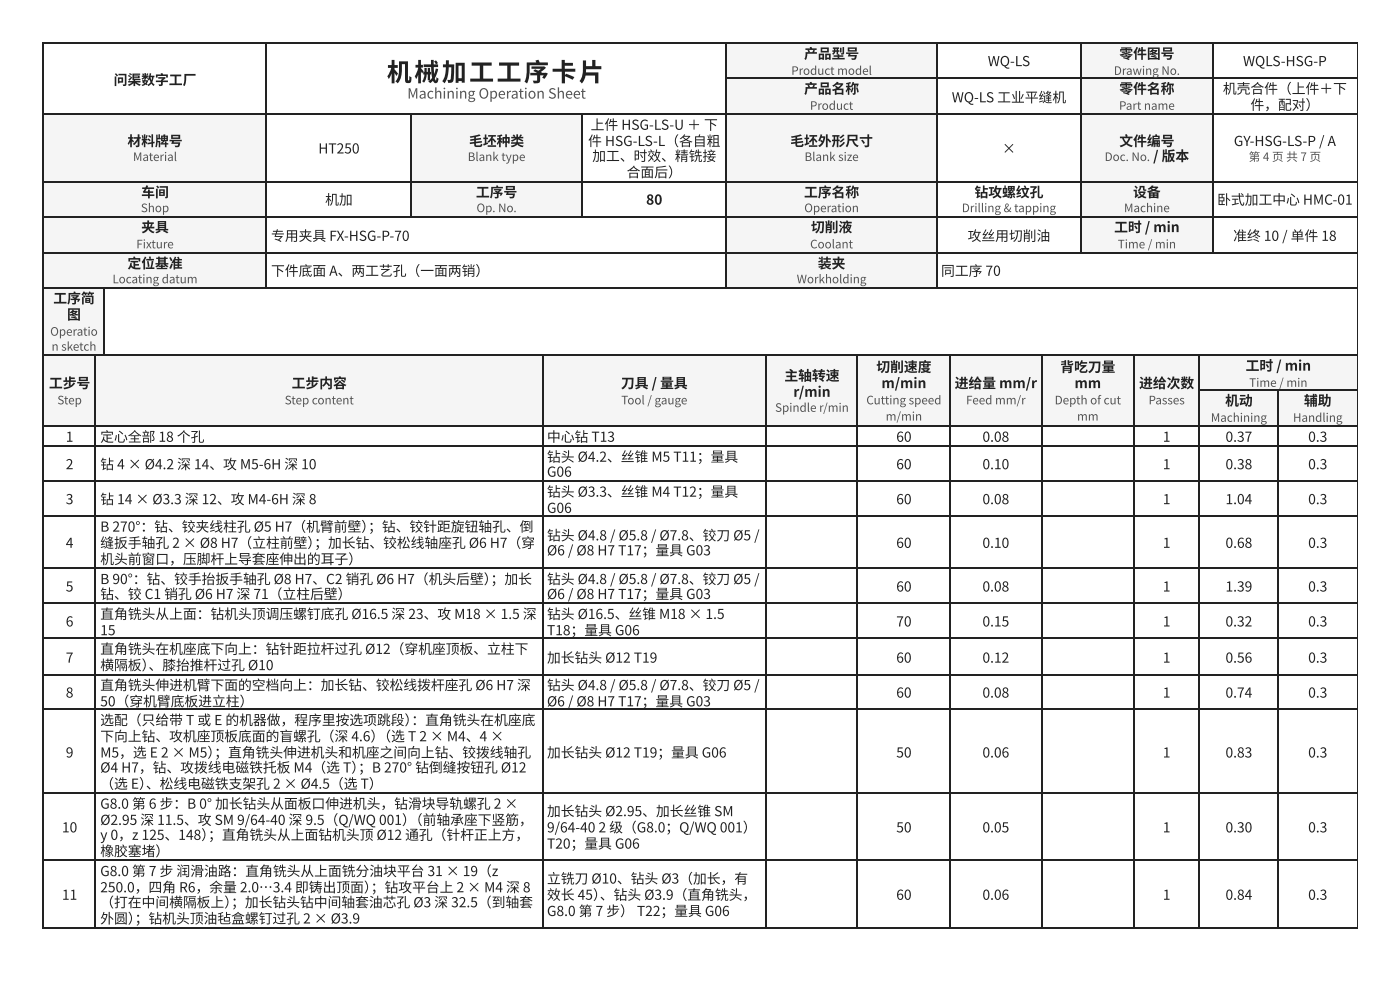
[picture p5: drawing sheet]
<svg xmlns="http://www.w3.org/2000/svg" width="297mm" height="210mm" viewBox="0 0 297 210" stroke-linecap="round" stroke-linejoin="round" font-family="sans-serif">
<defs><g id="words">
<text font-size="5.3" fill="#1d2327" x="82.1" y="17.2">机械加工 工 序卡片</text>
<text font-size="3" fill="#4a5560" x="86.4" y="20.9">Machining Operation Sheet</text>
<g font-size="2.9" fill="#1d2327">
<text x="24.1" y="18">问渠数字工厂</text>
<text x="170.6" y="12.4">产品型号</text>
<text x="209.6" y="14">WQ-LS</text>
<text x="237.5" y="12.4">零件图号</text>
<text x="263.7" y="14">WQLS-HSG-P</text>
<text x="170.6" y="19.8">产品名称</text>
<text x="201.9" y="21.7">WQ-LS 工业平缝机</text>
<text x="237.5" y="19.8">零件名称</text>
<text x="259.4" y="19.8">机壳合件（上件＋下</text>
<text x="265.3" y="23.3">件，配对）</text>
<text x="125.3" y="27.5">上件 HSG-LS-U ＋ 下</text>
<text x="27" y="31">材料牌号</text>
<text x="67.5" y="32.5">HT250</text>
<text x="99.5" y="31">毛坯种类</text>
<text x="124.8" y="31">件 HSG-LS-L（各自 粗</text>
<text x="125.6" y="34.1">加工、时效、精铣接</text>
<text x="167.7" y="31">毛坯外形尺寸</text>
<text x="212.6" y="32.5">×</text>
<text x="237.5" y="31">文件编号</text>
<text x="244.6" y="34.1">/ 版本</text>
<text x="261.8" y="31">GY-HSG-LS-P / A</text>
<text x="30" y="41.8">车间</text>
<text x="101" y="41.8">工序号</text>
<text x="132.9" y="37.6">合面后）</text>
<text x="170.6" y="41.8">工序名称</text>
<text x="206.7" y="41.8">钻攻螺纹孔</text>
<text x="240.4" y="41.8">设备</text>
<text x="69" y="43.4">机加</text>
<text x="137.1" y="43.4">80</text>
<text x="258.2" y="43.4">卧式加工中心 HMC-01</text>
<text x="30" y="49.2">夹具</text>
<text x="57.5" y="51.1">专用夹具 FX-HSG-P-70</text>
<text x="172" y="49.2">切削液</text>
<text x="205.3" y="51.1">攻丝用切削油</text>
<text x="236.4" y="49.2">工时 / min</text>
<text x="261.6" y="51.1">准终 10 / 单件 18</text>
<text x="27" y="56.9">定位基准</text>
<text x="57.5" y="58.5">下件底面 A、两工艺孔（一面两销）</text>
<text x="173.5" y="56.9">装夹</text>
<text x="199.6" y="58.5">同工序 70</text>
<text x="11.3" y="64.3">工序简</text>
<text x="14.2" y="67.7">图</text>
<text x="10.4" y="82.3">工步号</text>
<text x="61.9" y="82.3">工步内容</text>
<text x="131.7" y="82.3">刀具 / 量具</text>
<text x="166.4" y="80.7">主轴转速</text>
<text x="185.9" y="78.8">切削速度</text>
<text x="187" y="82.3">m/min</text>
<text x="202.5" y="82.3">进给量 mm/r</text>
<text x="224.9" y="78.8">背吃刀量</text>
<text x="228" y="82.3">mm</text>
<text x="241.7" y="82.3">进给次数</text>
<text x="264.3" y="78.6">工时 / min</text>
<text x="168.3" y="84.1">r/min</text>
<text x="259.9" y="86">机动</text>
<text x="276.6" y="86">辅助</text>
<text x="14" y="93.7">1</text>
<text x="21.3" y="93.7">定心全部 18 个孔</text>
<text x="116" y="93.7">中心钻 T13</text>
<text x="190.1" y="93.7">60</text>
<text x="208.4" y="93.7">0.08</text>
<text x="246.7" y="93.7">1</text>
<text x="260" y="93.7">0.37</text>
<text x="277.5" y="93.7">0.3</text>
<text x="14" y="99.5">2</text>
<text x="21.3" y="99.5">钻 4 × Ø4.2 深 14、攻 M5-6H 深 10</text>
<text x="116" y="97.9">钻头 Ø4.2、丝锥 M5 T11；量具</text>
<text x="116" y="101.1">G06</text>
<text x="190.1" y="99.5">60</text>
<text x="208.4" y="99.5">0.10</text>
<text x="246.7" y="99.5">1</text>
<text x="260" y="99.5">0.38</text>
<text x="277.5" y="99.5">0.3</text>
<text x="14" y="106.9">3</text>
<text x="21.3" y="106.9">钻 14 × Ø3.3 深 12、攻 M4-6H 深 8</text>
<text x="116" y="105.3">钻头 Ø3.3、丝锥 M4 T12；量具</text>
<text x="190.1" y="106.9">60</text>
<text x="208.4" y="106.9">0.08</text>
<text x="246.7" y="106.9">1</text>
<text x="260" y="106.9">1.04</text>
<text x="277.5" y="106.9">0.3</text>
<text x="21.3" y="112.7">B 270°：钻、铰夹线柱孔 Ø5 H7（机臂前壁）</text>
<text x="78.1" y="112.7">；钻、铰针距旋钮轴孔、倒</text>
<text x="116" y="108.7">G06</text>
<text x="14" y="116.2">4</text>
<text x="21.3" y="116.2">缝扳手轴孔 2 × Ø8 H7（立柱前壁）</text>
<text x="21.3" y="119.6">机头前窗口 ，压脚杆上导套座伸出的耳子）</text>
<text x="66.7" y="116.2">；加长钻、铰松线轴座孔 Ø6 H7（穿</text>
<text x="116" y="114.6">钻头 Ø4.8 / Ø5.8 / Ø7.8、铰刀 Ø5 /</text>
<text x="116" y="117.7">Ø6 / Ø8 H7 T17；量具 G03</text>
<text x="190.1" y="116.2">60</text>
<text x="208.4" y="116.2">0.10</text>
<text x="246.7" y="116.2">1</text>
<text x="260" y="116.2">0.68</text>
<text x="277.5" y="116.2">0.3</text>
<text x="14" y="125.4">5</text>
<text x="21.3" y="123.8">B 90°：钻、铰手抬扳手轴孔 Ø8 H7、C2 销孔 Ø6 H7（机头后壁）</text>
<text x="104.1" y="123.8">；加长</text>
<text x="116" y="123.8">钻头 Ø4.8 / Ø5.8 / Ø7.8、铰刀 Ø5 /</text>
<text x="190.1" y="125.4">60</text>
<text x="208.4" y="125.4">0.08</text>
<text x="246.7" y="125.4">1</text>
<text x="260" y="125.4">1.39</text>
<text x="277.5" y="125.4">0.3</text>
<text x="21.3" y="127">钻、铰 C1 销孔 Ø6 H7 深 71（立柱后壁）</text>
<text x="21.3" y="131.2">直角 铣头从上面：钻机头顶调压螺钉底孔 Ø16.5 深 23、攻 M18 × 1.5 深</text>
<text x="116" y="127">Ø6 / Ø8 H7 T17；量具 G03</text>
<text x="116" y="131.2">钻头 Ø16.5、丝锥 M18 × 1.5</text>
<text x="14" y="132.8">6</text>
<text x="21.3" y="134.7">15</text>
<text x="116" y="134.7">T18；量具 G06</text>
<text x="190.1" y="132.8">70</text>
<text x="208.4" y="132.8">0.15</text>
<text x="246.7" y="132.8">1</text>
<text x="260" y="132.8">0.32</text>
<text x="277.5" y="132.8">0.3</text>
<text x="14" y="140.5">7</text>
<text x="21.3" y="138.6">直角 铣头在机座底下向上：钻针距拉杆过孔 Ø12（穿机座顶板、立柱下</text>
<text x="21.3" y="142.1">横隔板）</text>
<text x="31.5" y="142.1">、膝抬推杆过孔 Ø10</text>
<text x="116" y="140.5">加长钻头 Ø12 T19</text>
<text x="190.1" y="140.5">60</text>
<text x="208.4" y="140.5">0.12</text>
<text x="246.7" y="140.5">1</text>
<text x="260" y="140.5">0.56</text>
<text x="277.5" y="140.5">0.3</text>
<text x="14" y="147.9">8</text>
<text x="21.3" y="146.3">直角 铣头伸进机臂下面的空档向上：加长钻、铰松线拨杆座孔 Ø6 H7 深</text>
<text x="21.3" y="149.8">50（穿机臂底板进立柱）</text>
<text x="116" y="146.3">钻头 Ø4.8 / Ø5.8 / Ø7.8、铰刀 Ø5 /</text>
<text x="116" y="149.8">Ø6 / Ø8 H7 T17；量具 G03</text>
<text x="190.1" y="147.9">60</text>
<text x="208.4" y="147.9">0.08</text>
<text x="246.7" y="147.9">1</text>
<text x="260" y="147.9">0.74</text>
<text x="277.5" y="147.9">0.3</text>
<text x="21.3" y="153.7">选配（只给带 T 或 E 的机器做，程序里按选项跳段）</text>
<text x="87.3" y="153.7">：直角 铣头在机座底</text>
<text x="14" y="160.6">9</text>
<text x="21.3" y="157.2">下向上钻、攻机座顶板底面的盲螺孔（深 4.6）</text>
<text x="21.3" y="160.6">M5，选 E 2 × M5）</text>
<text x="45.4" y="160.6">；直角 铣头伸进机头和机座之间向上钻、铰拨线轴孔</text>
<text x="80" y="157.2">（选 T 2 × M4、4 ×</text>
<text x="116" y="160.6">加长钻头 Ø12 T19；量具 G06</text>
<text x="190.1" y="160.6">50</text>
<text x="208.4" y="160.6">0.06</text>
<text x="246.7" y="160.6">1</text>
<text x="260" y="160.6">0.83</text>
<text x="277.5" y="160.6">0.3</text>
<text x="21.3" y="163.8">Ø4 H7，钻、攻拨线电磁铁托板 M4（选 T）</text>
<text x="21.3" y="167.2">（选 E）</text>
<text x="30.9" y="167.2">、松线电磁铁支架孔 2 × Ø4.5（选 T）</text>
<text x="76" y="163.8">；B 270° 钻倒缝按钮孔 Ø12</text>
<text x="21.3" y="171.4">G8.0 第 6 步：B 0° 加长钻头从面板口 伸进机头，钻滑块导轨螺孔 2 ×</text>
<text x="116" y="173">加长钻头 Ø2.95、加长丝锥 SM</text>
<text x="13.1" y="176.5">10</text>
<text x="21.3" y="174.9">Ø2.95 深 11.5、攻 SM 9/64-40 深 9.5（Q/WQ 001）</text>
<text x="21.3" y="178.1">y 0，z 125、148）</text>
<text x="44.1" y="178.1">；直角 铣头从上面钻机头顶 Ø12 通孔（针杆正上方，</text>
<text x="86.7" y="174.9">（前轴承座下竖筋，</text>
<text x="116" y="176.5">9/64-40</text>
<text x="116" y="179.9">T20；量具 G06</text>
<text x="127" y="176.5">2 级（G8.0；Q/WQ 001）</text>
<text x="190.1" y="176.5">50</text>
<text x="208.4" y="176.5">0.05</text>
<text x="246.7" y="176.5">1</text>
<text x="260" y="176.5">0.30</text>
<text x="277.5" y="176.5">0.3</text>
<text x="21.3" y="181.5">橡胶塞堵）</text>
<text x="21.3" y="185.7">G8.0 第 7 步 润滑油路：直角 铣头从上面铣分油块平台 31 × 19（z</text>
<text x="13.1" y="190.8">11</text>
<text x="21.3" y="189.2">250.0，四角 R6，余量 2.0…3.4 即铸出顶面）</text>
<text x="78.7" y="189.2">；钻攻平台上 2 × M4 深 8</text>
<text x="116" y="187.3">立铣刀 Ø10、钻头 Ø3（加长，有</text>
<text x="116" y="190.8">效长 45）</text>
<text x="127.2" y="190.8">、钻头 Ø3.9（直角 铣头，</text>
<text x="190.1" y="190.8">60</text>
<text x="208.4" y="190.8">0.06</text>
<text x="246.7" y="190.8">1</text>
<text x="260" y="190.8">0.84</text>
<text x="277.5" y="190.8">0.3</text>
<text x="21.3" y="192.4">（打在中间横隔板上）</text>
<text x="21.3" y="195.8">外圆）</text>
<text x="28.6" y="195.8">；钻机头顶油毡盒螺钉过孔 2 × Ø3.9</text>
<text x="49" y="192.4">；加长钻头钻中间轴套油芯孔 Ø3 深 32.5（到轴套</text>
<text x="116" y="194.2">G8.0 第 7 步） T22；量具 G06</text>
</g>
<g font-size="2.5" fill="#4a5560">
<text x="167.9" y="15.9">Product model</text>
<text x="236.3" y="15.9">Drawing No.</text>
<text x="171.8" y="23.3">Product</text>
<text x="237.4" y="23.3">Part name</text>
<text x="28.2" y="34.1">Material</text>
<text x="99.2" y="34.1">Blank type</text>
<text x="170.7" y="34.1">Blank size</text>
<text x="234.3" y="34.1">Doc. No.</text>
<text x="264.9" y="34.1">第 4 页 共 7 页</text>
<text x="29.9" y="45">Shop</text>
<text x="101.1" y="45">Op. No.</text>
<text x="170.6" y="45">Operation</text>
<text x="204" y="45">Drilling &amp; tapping</text>
<text x="238.5" y="45">Machine</text>
<text x="28.9" y="52.7">Fixture</text>
<text x="171.9" y="52.7">Coolant</text>
<text x="237.1" y="52.7">Time / min</text>
<text x="23.9" y="60.1">Locating datum</text>
<text x="169" y="60.1">Workholding</text>
<text x="10.7" y="71.2">Operatio</text>
<text x="10.9" y="74.3">n sketch</text>
<text x="265" y="82">Time / min</text>
<text x="12.2" y="85.7">Step</text>
<text x="60.4" y="85.7">Step content</text>
<text x="131.8" y="85.7">Tool / gauge</text>
<text x="164.4" y="87.3">Spindle r/min</text>
<text x="183.8" y="85.7">Cutting speed</text>
<text x="187.9" y="89.2">m/min</text>
<text x="204.9" y="85.7">Feed mm/r</text>
<text x="223.7" y="85.7">Depth of cut</text>
<text x="228.5" y="89.2">mm</text>
<text x="243.7" y="85.7">Passes</text>
<text x="256.9" y="89.4">Machining</text>
<text x="274.3" y="89.4">Handling</text>
</g>
</g></defs>
<g fill="#f3f5f6">
<path d="M154.3 9.3h44.4v7.4h-44.4z"/>
<path d="M229.4 9.3h27.8v7.4h-27.8z"/>
<path d="M154.3 16.7h44.4v7.4h-44.4z"/>
<path d="M229.4 16.7h27.8v7.4h-27.8z"/>
<path d="M9.3 24.1h47.3v14.3h-47.3z"/>
<path d="M87.3 24.1h36.3v14.3h-36.3z"/>
<path d="M154.3 24.1h44.4v14.3h-44.4z"/>
<path d="M229.4 24.1h27.8v14.3h-27.8z"/>
<path d="M9.3 38.4h47.3v7.6h-47.3z"/>
<path d="M87.3 38.4h36.3v7.6h-36.3z"/>
<path d="M154.3 38.4h44.4v7.6h-44.4z"/>
<path d="M229.4 38.4h27.8v7.6h-27.8z"/>
<path d="M9.3 46h47.3v7.4h-47.3z"/>
<path d="M154.3 46h44.4v7.4h-44.4z"/>
<path d="M229.4 46h27.8v7.4h-27.8z"/>
<path d="M9.3 53.4h47.3v7.7h-47.3z"/>
<path d="M154.3 53.4h44.4v7.7h-44.4z"/>
</g>
<g fill="none" stroke="#1d2327" stroke-width=".26">
<path d="M9 9.1h279M9.1 9v52.1M56.5 9v52.1M154.1 9v52.1M154.3 16.5h133.7M198.8 9v52.1M229.3 9v44.7M257.3 9v44.7M9 24.2h279M9 38.5h279M87.2 24.3v21.7M123.4 24.3v21.7"/>
<path d="M9 45.9h279M9 53.6h279M9 61h279"/>
</g>
<path d="M288 9v52.1" fill="none" stroke="#1d2327" stroke-width=".21"/>
<path d="M9.3 61.1h12.9v14h-12.9z" fill="#f3f5f6"/>
<path d="M9 61h279M9 75.3h279M9.1 60.9v14.5M22.1 60.9v14.5" fill="none" stroke="#1d2327" stroke-width=".26"/>
<path d="M288 60.9v14.5" fill="none" stroke="#1d2327" stroke-width=".21"/>
<g fill="#f3f5f6">
<path d="M9.3 75.1h11.1v15.1h-11.1z"/>
<path d="M20.4 75.1h94.7v15.1h-94.7z"/>
<path d="M115.1 75.1h47.4v15.1h-47.4z"/>
<path d="M162.5 75.1h19.5v15.1h-19.5z"/>
<path d="M182 75.1h19.6v15.1h-19.6z"/>
<path d="M201.6 75.1h19.3v15.1h-19.3z"/>
<path d="M220.9 75.1h19.6v15.1h-19.6z"/>
<path d="M240.5 75.1h14v15.1h-14z"/>
<path d="M254.5 75.1h33.4v7.7h-33.4z"/>
<path d="M254.5 82.8h16.7v7.4h-16.7z"/>
<path d="M271.2 82.8h16.7v7.4h-16.7z"/>
</g>
<g fill="none" stroke="#1d2327" stroke-width=".26">
<path d="M9 75.3h279M9.1 75.1v121.5M20.2 75.1v121.5M115.2 75.1v121.5M162.6 75.1v121.5M181.9 75.1v121.5M201.5 75.1v121.5M221.1 75.1v121.5M240.6 75.1v121.5M254.4 75.1v121.5M9 90.4h279M9 94.6h279"/>
<path d="M254.5 82.7h33.5M271.1 82.8v113.8M9 102h279M9 109.4h279M9 120.5h279M9 127.9h279M9 135.3h279M9 143h279M9 150.4h279M9 168.1h279M9 182.4h279M9 196.7h279"/>
</g>
<path d="M288 75.1v121.5" fill="none" stroke="#1d2327" stroke-width=".21"/>
<use href="#words"/>
</svg>
